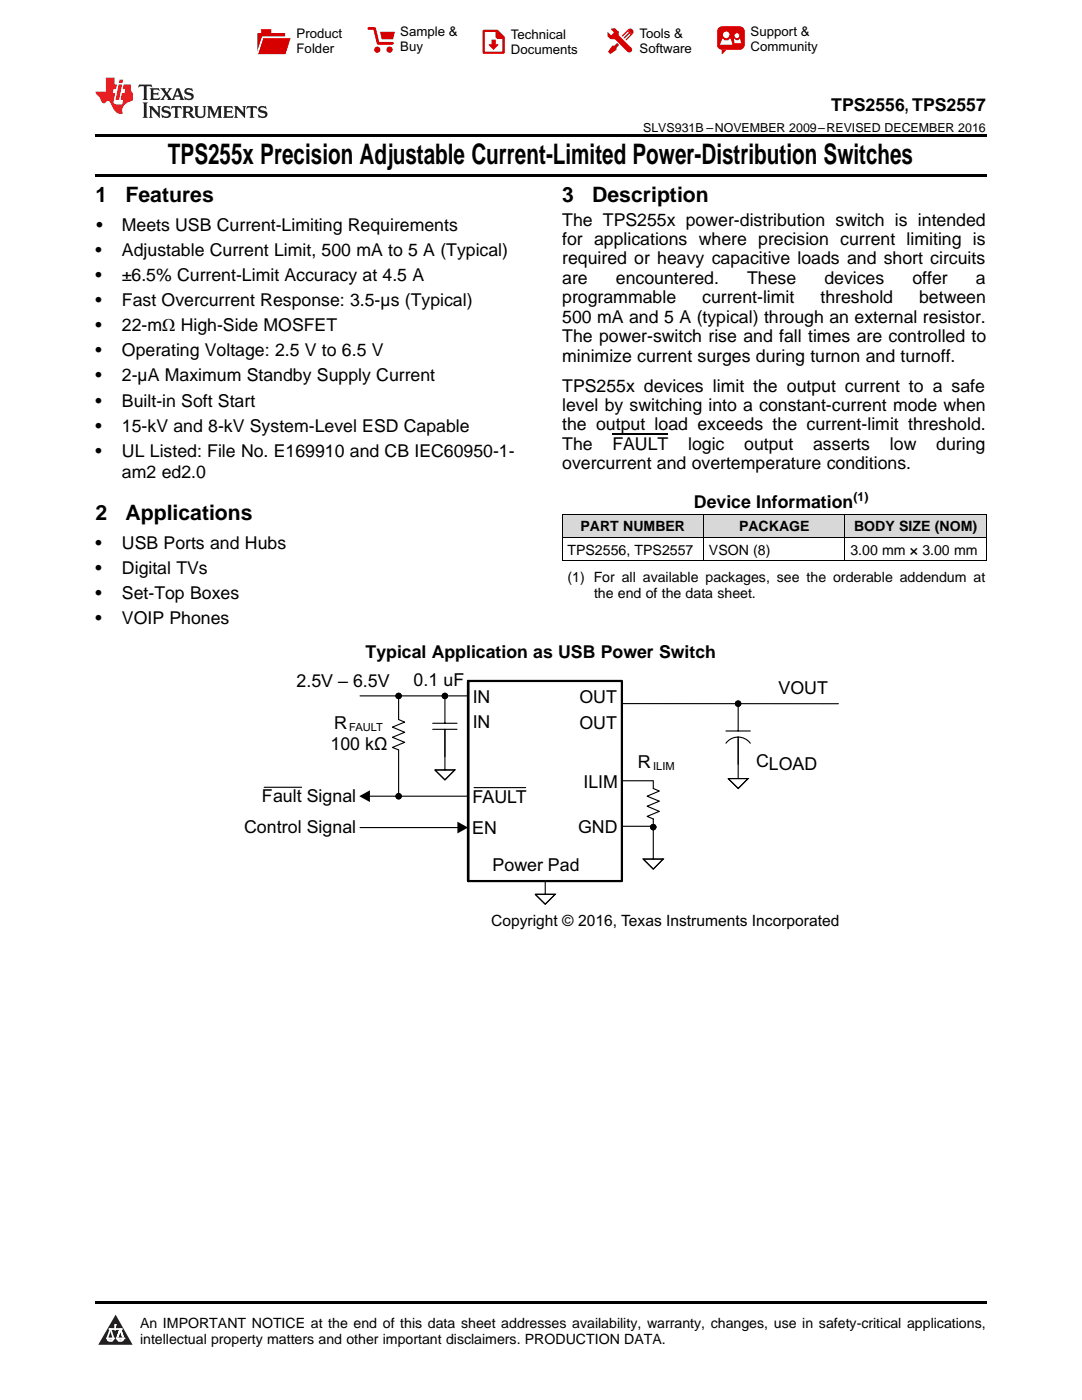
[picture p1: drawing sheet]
<svg xmlns="http://www.w3.org/2000/svg" width="216mm" height="279mm" viewBox="0 0 216 279" stroke-linecap="round" stroke-linejoin="round" font-family="sans-serif">
<defs><g id="words">
<text font-size="5.6" x="33.5" y="32.8">TPS255x Precision Adjustable Current-Limited Power-Distribution Switches</text>
<g font-size="4.2">
<text x="19" y="40.4">1</text>
<text x="25" y="40.4">Features</text>
<text x="112.2" y="40.4">3</text>
<text x="118.2" y="40.4">Description</text>
<text x="19" y="103.8">2</text>
<text x="25" y="103.8">Applications</text>
</g>
<g font-size="3.6">
<text x="59.2" y="137.1">2.5V – 6.5V</text>
<text x="82.5" y="136.9">0.1 uF</text>
<text x="94.3" y="140.2">IN</text>
<text x="115.6" y="140.3">OUT</text>
<text x="155.3" y="138.6">VOUT</text>
<text x="65.9" y="149.6">100 kΩ</text>
<text x="66.7" y="145.5">R</text>
<text x="94.3" y="145.4">IN</text>
<text x="115.6" y="145.5">OUT</text>
<text x="127.3" y="153.2">R</text>
<text x="150.9" y="153.1">CLOAD</text>
<text x="52.3" y="160.1">Fault Signal</text>
<text x="94.3" y="160.2">FAULT</text>
<text x="116.4" y="157.3">ILIM</text>
<text x="48.7" y="166.2">Control Signal</text>
<text x="94.2" y="166.4">EN</text>
<text x="115.3" y="166.2">GND</text>
<text x="98.3" y="173.9">Power Pad</text>
</g>
<g font-size="3.5">
<text x="165.9" y="22.2">TPS2556, TPS2557</text>
<text x="19.2" y="46.1">•</text>
<text x="24.3" y="46.1">Meets USB Current-Limiting Requirements</text>
<text x="112.2" y="45">The TPS255x power-distribution switch is intended</text>
<text x="19" y="51.1">•</text>
<text x="24.3" y="51.1">Adjustable Current Limit, 500 mA to 5 A (Typical)</text>
<text x="112.2" y="48.9">for applications where precision current limiting is</text>
<text x="112.2" y="52.8">required or heavy capacitive loads and short circuits</text>
<text x="19" y="56.1">•</text>
<text x="24.3" y="56.1">±6.5% Current-Limit Accuracy at 4.5 A</text>
<text x="112.2" y="56.7">are</text>
<text x="122.9" y="56.7">encountered.</text>
<text x="149.1" y="56.7">These</text>
<text x="164.5" y="56.7">devices</text>
<text x="182.1" y="56.7">offer</text>
<text x="194.7" y="56.7">a</text>
<text x="19" y="61.1">•</text>
<text x="24.3" y="61.1">Fast Overcurrent Response: 3.5-µs (Typical)</text>
<text x="112.2" y="60.5">programmable</text>
<text x="112.2" y="64.4">500 mA and 5 A (typical) through an external resistor.</text>
<text x="140.1" y="60.5">current-limit</text>
<text x="163.7" y="60.5">threshold</text>
<text x="183.4" y="60.5">between</text>
<text x="19" y="66.1">•</text>
<text x="19" y="71.1">•</text>
<text x="24.3" y="66.1">22-mΩ High-Side MOSFET</text>
<text x="24.3" y="71.1">Operating Voltage: 2.5 V to 6.5 V</text>
<text x="112.2" y="68.3">The power-switch rise and fall times are controlled to</text>
<text x="19" y="76.1">•</text>
<text x="24.3" y="76.1">2-µA Maximum Standby Supply Current</text>
<text x="112.2" y="72.2">minimize current surges during turnon and turnoff.</text>
<text x="19" y="81.1">•</text>
<text x="24.3" y="81.1">Built-in Soft Start</text>
<text x="112.2" y="78.1">TPS255x devices limit the output current to a safe</text>
<text x="112.2" y="82">level by switching into a constant-current mode when</text>
<text x="19" y="86.1">•</text>
<text x="24.3" y="86.1">15-kV and 8-kV System-Level ESD Capable</text>
<text x="112.2" y="85.9">the output load exceeds the current-limit threshold.</text>
<text x="112.2" y="89.8">The</text>
<text x="122.2" y="89.8">FAULT</text>
<text x="137.3" y="89.8">logic</text>
<text x="148.5" y="89.8">output</text>
<text x="162.3" y="89.8">asserts</text>
<text x="177.6" y="89.8">low</text>
<text x="186.8" y="89.8">during</text>
<text x="19" y="91.2">•</text>
<text x="24.3" y="91.2">UL Listed: File No. E169910 and CB IEC60950-1-</text>
<text x="24.3" y="95.4">am2 ed2.0</text>
<text x="112.2" y="93.7">overcurrent and overtemperature conditions.</text>
<text x="138.5" y="101.4">Device Information</text>
<text x="19" y="109.5">•</text>
<text x="24.3" y="109.5">USB Ports and Hubs</text>
<text x="19" y="114.5">•</text>
<text x="19" y="119.6">•</text>
<text x="24.3" y="114.5">Digital TVs</text>
<text x="24.3" y="119.6">Set-Top Boxes</text>
<text x="19" y="124.6">•</text>
<text x="24.3" y="124.6">VOIP Phones</text>
<text x="73" y="131.3">Typical Application as USB Power Switch</text>
</g>
<text font-size="3.1" x="98" y="184.8">Copyright © 2016, Texas Instruments Incorporated</text>
<g font-size="2.8">
<text x="115.8" y="106">PART NUMBER</text>
<text x="147.5" y="106">PACKAGE</text>
<text x="170.4" y="106">BODY SIZE (NOM)</text>
<text x="113.2" y="110.7">TPS2556, TPS2557</text>
<text x="141.5" y="110.7">VSON (8)</text>
<text x="169.7" y="110.7">3.00 mm × 3.00 mm</text>
<text x="113.2" y="116.2">(1) For all available packages, see the orderable addendum at</text>
<text x="118.5" y="119.4">the end of the data sheet.</text>
<text x="27.9" y="265">An IMPORTANT NOTICE at the end of this data sheet addresses availability, warranty, changes, use in safety-critical applications,</text>
<text x="27.9" y="268.2">intellectual property matters and other important disclaimers. PRODUCTION DATA.</text>
</g>
<g font-size="2.6">
<text x="59.2" y="7.6">Product</text>
<text x="59.2" y="10.6">Folder</text>
<text x="79.9" y="7.3">Sample &amp;</text>
<text x="79.9" y="10.2">Buy</text>
<text x="101.9" y="7.8">Technical</text>
<text x="101.9" y="10.8">Documents</text>
<text x="127.6" y="7.6">Tools &amp;</text>
<text x="127.6" y="10.6">Software</text>
<text x="149.8" y="7.2">Support &amp;</text>
<text x="149.8" y="10.2">Community</text>
</g>
<g font-size="2.5">
<text x="128.3" y="26.3">SLVS931B –NOVEMBER 2009–REVISED DECEMBER 2016</text>
<text x="170.3" y="100">(1)</text>
</g>
<g font-size="2.2">
<text x="69.7" y="145.9">FAULT</text>
<text x="130.3" y="153.7">ILIM</text>
</g>
</g></defs>
<g fill="#d8d8d8">
<path d="M112.2 102.7h28.2v4.6h-28.2z"/>
<path d="M140.4 102.7h28.2v4.6h-28.2z"/>
<path d="M168.6 102.7h28.2v4.6h-28.2z"/>
</g>
<path d="M23.1 262.4l3.4 6h-6.9z" fill="#231f20"/>
<path d="M21.4 267.1h1.2l-.3 .5h-.3a.55 .55 0 0 1-.6-.5z" fill-rule="evenodd" fill="#fff"/>
<path d="M21.4 267.1h1.2l-.3 .5h-.3a.55 .55 0 0 1-.6-.5z" fill="none" stroke="#231f20" stroke-width=".34"/>
<path d="M21.4 267.1l1.2 .1-.3 .4h-.5z" fill="none" stroke="#fff" stroke-width=".34"/>
<path d="M23 265.3h.1" fill="none" stroke="#fff" stroke-width=".34"/>
<path d="M23 264.4v.9z" fill="#fff"/>
<path d="M23 264.4v.9z" fill="none" stroke="#fff" stroke-width=".34"/>
<circle cx="23" cy="264.4" r=".17" fill="#fff"/>
<path d="M21.9 265.2h.1" fill="none" stroke="#fff" stroke-width=".34"/>
<path d="M21.9 265.2h2.3z" fill="#fff"/>
<path d="M21.9 265.2h2.3z" fill="none" stroke="#fff" stroke-width=".34"/>
<circle cx="24.2" cy="265.2" r=".17" fill="#fff"/>
<path d="M23.3 267.1h.1" fill="none" stroke="#fff" stroke-width=".34"/>
<path d="M24 265.2l-.7 1.9z" fill="#fff"/>
<path d="M24 265.2l-.7 1.9z" fill="none" stroke="#fff" stroke-width=".34"/>
<path d="M24 265.2l.7 1.9z" fill="#fff"/>
<path d="M24 265.2l.7 1.9z" fill="none" stroke="#fff" stroke-width=".34"/>
<path d="M24.6 267.1h.1" fill="none" stroke="#fff" stroke-width=".34"/>
<circle cx="21.4" cy="267.1" r=".17" fill="#fff"/>
<path d="M22.1 265.2l-.7 1.9z" fill="#fff"/>
<path d="M22.1 265.2l-.7 1.9z" fill="none" stroke="#fff" stroke-width=".34"/>
<path d="M22.1 265.2l.5 1.9z" fill="#fff"/>
<path d="M22.1 265.2l.5 1.9z" fill="none" stroke="#fff" stroke-width=".34"/>
<circle cx="22.6" cy="267.1" r=".17" fill="#fff"/>
<path d="M23.4 267.1h1.3a.65 .65 0 0 1-.7 .5 .65 .65 0 0 1-.6-.5z" fill-rule="evenodd" fill="#fff"/>
<path d="M23.4 267.1h1.3a.65 .65 0 0 1-.7 .5 .65 .65 0 0 1-.6-.5z" fill="none" stroke="#231f20" stroke-width=".34"/>
<path d="M23.4 267.1h1.3l-.4 .5h-.6z" fill="none" stroke="#fff" stroke-width=".34"/>
<path d="M23.3 267.1h.1" fill="none" stroke="#fff" stroke-width=".34"/>
<circle cx="24.7" cy="267.1" r=".17" fill="#fff"/>
<path d="M19 259.7h177.8v.5h-177.8z" fill="#000"/>
<path d="M106.8 178.5h4l-2 2z" fill="#fff"/>
<path d="M106.8 178.5h4l-2 2zM108.8 170.5v8" fill="none" stroke="#000" stroke-width=".22"/>
<path d="M93.4 135.9h30.7v39.9h-30.7z" fill="#fff"/>
<path d="M88.8 138.9v5.4M93.4 135.9h30.7v39.9h-30.7zM79.5 143.6l1.2 .5-2.4 1 2.4 1-2.4 1 2.4 1-2.4 1.1 1.2 .5M86.3 145.6h4.9M86.3 144.3h4.9M88.8 145.6v5.4M130.4 157.4l1.2 .5-2.5 1 2.5 1-2.5 1 2.5 1-2.5 1 1.3 .5M144.9 148.3a3 3 0 0 1 4.8 0M144.9 145.9h4.8M147.3 140.4v5.5M147.3 147.1v5.5" fill="none" stroke="#000" stroke-width=".22"/>
<path d="M93.4 135.9h30.7v39.9h-30.7zM93.4 175.8v-39.9v39.9" fill="none" stroke="#000" stroke-width=".44"/>
<path d="M86.8 153.7h4l-2 1.9z" fill="#fff"/>
<path d="M86.8 153.7h4l-2 1.9zM88.8 145.7v8" fill="none" stroke="#000" stroke-width=".22"/>
<path d="M128.4 171.4h3.9l-1.9 2z" fill="#fff"/>
<path d="M128.4 171.4h3.9l-1.9 2zM130.4 163.5v7.9" fill="none" stroke="#000" stroke-width=".22"/>
<path d="M145.3 155.4h4l-2 2z" fill="#fff"/>
<g fill="none" stroke="#000" stroke-width=".22">
<path d="M71.8 138.9h21.6M79.5 139.4v4.2M52.7 157.1h7.5M73.6 158.9h19.8M79.5 149.7v9.2M94.6 157.2h10.3M124.1 155.8h6.3v1.6M124.2 140.4h43.1M145.3 155.4h4l-2 2zM147.3 147.5v7.9M71.8 165.2h19.7M124.2 164.9h5.6"/>
<path d="M130.4 163.4v.1"/>
<circle cx="79.5" cy="138.9" r=".53"/>
<circle cx="88.8" cy="138.9" r=".53"/>
<circle cx="79.5" cy="158.9" r=".53"/>
<circle cx="147.3" cy="140.4" r=".53"/>
<circle cx="130.3" cy="165.1" r=".53"/>
</g>
<g fill="#000">
<path d="M71.7 158.9l2.1-1.2v2.4zM91.3 164l2.1 1.2-2.1 1.1z"/>
<circle cx="79.5" cy="138.9" r=".53"/>
<circle cx="88.8" cy="138.9" r=".53"/>
<circle cx="79.5" cy="158.9" r=".53"/>
<circle cx="147.3" cy="140.4" r=".53"/>
<circle cx="130.3" cy="165.1" r=".53"/>
</g>
<path d="M112.2 111.9h84.6M112.2 107.3h84.6M112.2 102.6h84.6M112.2 102.6v9.4M140.4 102.6v9.4M168.6 102.6v9.4M196.8 102.6v9.4" fill="none" stroke="#000" stroke-width=".2"/>
<path d="M19 34.8h177.8v.5h-177.8zM19 26.8h177.8v.6h-177.8zM112.2 111.9l.1 .1zM168.5 111.9l.1 .1zM196.7 111.9l.1 .1z" fill="#000"/>
<path d="M27.7 16.9l-.1 .6 .6-.3h.5v.2v2.2l-.2 .4h1l-.2-.4v-2.2v-.2h.5l.6 .3-.2-.6zM29.9 17.6l.2 .4v1.6l-.2 .4h1.9l.1-.6a1.09 1.09 0 0 1-1.3 .1v-.6h.6l.4 .2v-.7l-.2 .2h-.8v-.6l.2-.1a1.01 1.01 0 0 1 1 .3l-.1-.6zM32 17.6l.9 1.2-1 1.2h.9l-.2-.3 .5-.7 .5 .7-.3 .3h1.7l-.2-.3 .1-.4h1l.1 .4-.2 .3h1l-.3-.4-.7-2h-.5l-1 2.2-.8-1.1 .9-1.1h-.9l.2 .2-.4 .7-.4-.7 .2-.2zM35.4 18l.4 1h-.8zM37 17.7a.66 .66 0 0 0-.2 .8 .66 .66 0 0 0 .6 .4l.7 .2 .1 .2a.8 .8 0 0 1-.7 .4 .8 .8 0 0 1-.7-.5l.1 .8 .2-.2a.94 .94 0 0 0 1.1 .1 .94 .94 0 0 0 .4-.9 1.48 1.48 0 0 0-1.3-.6v-.4a1.1 1.1 0 0 1 1.2 .2l-.2-.6-.2 .1-.5-.1zM28.5 20.4l.2 .4v2.3l-.2 .4h1l-.2-.4v-2.3l.2-.4zM29.7 21.2l.2 .4v1.5l-.2 .4h.8l-.3-.4 .1-1.3 1.6 1.8v-2l.2-.4h-.7l.2 .2v1.1l-1.2-1.3zM32.5 21.3a.66 .66 0 0 0-.2 .8 .66 .66 0 0 0 .6 .4l.6 .2 .2 .2a.8 .8 0 0 1-.8 .4 .8 .8 0 0 1-.7-.5l.2 .7 .2-.1a.94 .94 0 0 0 1 .1 .94 .94 0 0 0 .5-1 1.47 1.47 0 0 0-1.3-.6l-.1-.3a1.1 1.1 0 0 1 1.3 .2l-.2-.6-.2 .1-.5-.2zM34.3 21.2l-.2 .6a.64 .64 0 0 1 .8-.3v1.6l-.2 .4h1l-.3-.4 .1-1.6a.66 .66 0 0 1 .8 .3l-.2-.6zM36.3 21.2l.3 .4v1.5l-.3 .4h1l-.2-.2v-.7h.5l.1 .1a.8 .8 0 0 0 1.2 .7l-1-1a.62 .62 0 0 0 .6-.5 .62 .62 0 0 0-.6-.7zM37.1 21.5h.1a.48 .48 0 0 1 .6 0 .48 .48 0 0 1 .1 .6l-.2 .1-.6 .1zM38.7 21.2l.2 .2a2.29 2.29 0 0 0 .4 2 1.05 1.05 0 0 0 1.7-.7v-1.3l.2-.2h-.8l.2 .4v1.1a.61 .61 0 0 1-.6 .6 .61 .61 0 0 1-.6-.6v-1.1l.3-.4zM41.3 21.2l.3 .4v1.5l-.3 .4h.8l-.2-.4v-1.4l.8 1.9 .9-1.9v1.4l-.2 .4h.9l-.2-.4v-1.5l.2-.4h-.8l-.7 1.5-.6-1.5zM44.5 21.2l.2 .4v1.5l-.2 .4h1.9l.2-.6a1.1 1.1 0 0 1-1.4 .2v-.7h.6l.4 .2v-.6l-.2 .1-.8 .1v-.6l.2-.1a1.02 1.02 0 0 1 1.1 .2l-.2-.5zM46.7 21.2l.2 .4v1.5l-.2 .4h.8l-.3-.4 .1-1.3 1.6 1.8v-2l.2-.4h-.7l.2 .2v1.1l-1.2-1.3zM49.3 21.2l-.1 .6a.64 .64 0 0 1 .8-.3v1.6l-.3 .4h1l-.2-.4v-1.6a.66 .66 0 0 1 .8 .3l-.1-.6zM51.7 21.3a.66 .66 0 0 0-.2 .7 .66 .66 0 0 0 .7 .5l.6 .2 .1 .2a.8 .8 0 0 1-.7 .4 .8 .8 0 0 1-.7-.5l.1 .7 .2-.1a.94 .94 0 0 0 1.1 .1 .94 .94 0 0 0 .4-1 1.48 1.48 0 0 0-1.2-.6l-.1-.3a1.1 1.1 0 0 1 1.2 .2l-.2-.6-.1 .1-.6-.2z" fill="#231f20"/>
<path d="M21.1 15.5v2.8h-2v.4l.9 .9a.96 .96 0 0 0 1 1 .59 .59 0 0 1 .5-.4 .59 .59 0 0 1 .5 .3l.4 .8a1.61 1.61 0 0 0 2.1 1.3 1.63 1.63 0 0 1 1.1-2.2l.9-.3v-1.5a1.6 1.6 0 0 1-.4-1.7h-1.4l-.2 .9h.5l-.2 .8h-.5l-.2 1v.3h.5l-.2 .9h-.7a.74 .74 0 0 1-1-.6l.3-1.6h-.5l.2-.8h.5l.1-.9h-.4v-1.4zM23.7 16.9l-.7 3h.8l.6-3zM23.8 15.9l-.1 .7h.7l.2-.7z" fill="#ee1d23"/>
<g fill="#d60000">
<path d="M52.1 5.8h2v.8h2.8v4.2h-5.5v-4.2h.7z" fill-rule="evenodd"/>
<path d="M52.4 7.5h5.6l-1 3.3h-5.6z" fill-rule="evenodd"/>
</g>
<path d="M52.4 7.4h5.7l-.1 .1h-5.5l-1.1 3.3z" fill-rule="evenodd" fill="#fff"/>
<path d="M52.4 7.4h5.7l-.1 .1h-5.5l-1.1 3.3z" fill="none" stroke="#fff" stroke-width=".2"/>
<path d="M73.6 5.7h1.1l.7 2.9h2.9" fill="none" stroke="#d60000" stroke-width=".55"/>
<g fill="#d60000">
<path d="M75.8 6.3h3l-.4 1.6h-2.2z" fill-rule="evenodd"/>
<circle cx="75.3" cy="9.9" r=".62"/>
<circle cx="77.7" cy="9.9" r=".62"/>
</g>
<path d="M96.5 6.2h2.7l1.3 1.2v3.1h-4z" fill="none" stroke="#d60000" stroke-width=".44"/>
<g fill="#d60000">
<path d="M98.1 7.9h.8v1h.5l-.9 1.1-1-1v-.1h.6z" fill-rule="evenodd"/>
<path d="M98.9 6.2h.3l1.3 1.2v.4h-1.3l-.3-.4z" fill-rule="evenodd"/>
<path d="M121.9 5.7h.8l.7 .6 .1 .7 2.5 2.5-.8 .8-2.3-2.3-1.1-.2-.6-.6v-.8l.7 .6 .5-.4v-.2l-.5-.5z" fill-rule="evenodd"/>
<path d="M122.2 9.1h.4l.5-.5 .4 .4-.5 .5v.4l-1.2 .9-.5-.5z" fill-rule="evenodd"/>
<path d="M125.3 5.9a.67 .67 0 0 1 .9 0 .67 .67 0 0 1 0 .9z" fill-rule="evenodd"/>
<path d="M125.3 5.9l.9 .9-1.2 1.2h-.2v-.2l1-.9v-.2h-.2l-.9 1h-.2v-.2l.9-1 .1-.2h-.3l-.9 1h-.2v-.2z" fill-rule="evenodd"/>
<circle cx="125.6" cy="9.9" r=".54"/>
</g>
<path d="M123.3 6.3v.7" fill="none" stroke="#d60000" stroke-width=".2"/>
<g fill="#d60000">
<path d="M143.4 5.5l.6-.2h3.6a.95 .95 0 0 1 1 .9v2.8a.95 .95 0 0 1-1 .9h-3.6a.95 .95 0 0 1-.9-.9v-2.8z" fill-rule="evenodd"/>
<path d="M144 9.9h.9l-.7 .9h-.2z" fill-rule="evenodd"/>
</g>
<g fill="#fff">
<path d="M146.6 8.6h1.3z"/>
<path d="M144.1 7.8h.3l.1 .2h.8l.2-.2h.3l.4 1.1h-2.5z" fill-rule="evenodd"/>
<path d="M146.4 7.8h.3l.1 .2h.5l.2-.2h.2l.2 .8h-1.3z" fill-rule="evenodd"/>
<circle cx="144.9" cy="6.9" r=".65"/>
<circle cx="147" cy="7.1" r=".48"/>
</g>
<path d="M122.2 86.7h11.1" fill="none" stroke="#000" stroke-width=".25"/>
<use href="#words"/>
</svg>
